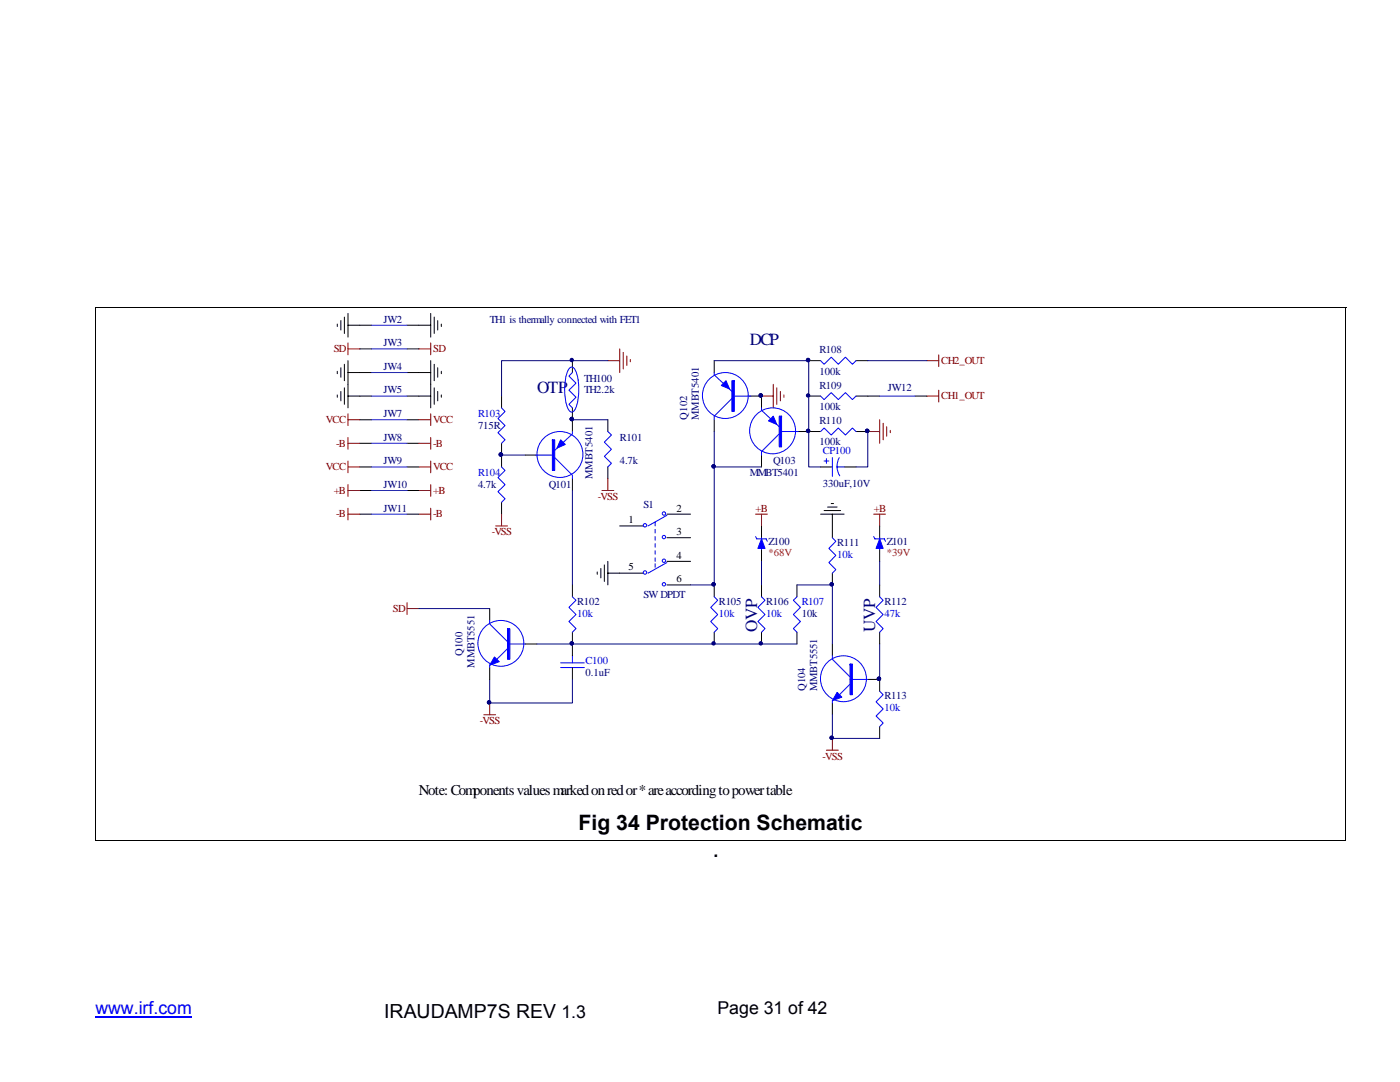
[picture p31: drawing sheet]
<svg xmlns="http://www.w3.org/2000/svg" width="279mm" height="216mm" viewBox="0 0 279 216" stroke-linecap="round" stroke-linejoin="round" font-family="sans-serif">
<defs><g id="words">
<text font-size="4.2" x="115.5" y="165.6">Fig 34 Protection Schematic</text>
<text font-size="3.9" x="76.7" y="203">IRAUDAMP7S REV 1.3</text>
<g font-size="3.5">
<text x="142.4" y="171.1">.</text>
<text x="143.2" y="202.4">Page 31 of 42</text>
</g>
<text font-size="3.5" fill="#00f" x="19" y="202.4">www.irf.com</text>
<g font-size="3.4" fill="#000080">
<text x="149.6" y="68.9">DCP</text>
<text x="107.2" y="78.4">OTP</text>
<text x="151.1" y="126.2" transform="rotate(-90 151.1 126.2)">OVP</text>
<text x="174.7" y="126.2" transform="rotate(-90 174.7 126.2)">UVP</text>
</g>
<text font-size="3" x="83.6" y="158.6">Note: Components values marked on red or * are according to power table</text>
<g font-size="2.1" fill="#000080">
<text x="76.5" y="64.4">JW2</text>
<text x="97.7" y="64.4">TH1 is thermally connected with FET1</text>
<text x="76.5" y="69.1">JW3</text>
<text x="76.5" y="73.8">JW4</text>
<text x="116.6" y="76.2">TH100</text>
<text x="163.5" y="74.7">100k</text>
<text x="76.5" y="83.2">JW7</text>
<text x="76.5" y="78.5">JW5</text>
<text x="116.6" y="78.5">TH2.2k</text>
<text x="137.1" y="83.8" transform="rotate(-90 137.1 83.8)">Q102</text>
<text x="139.5" y="83.8" transform="rotate(-90 139.5 83.8)">MMBT5401</text>
<text x="163.5" y="81.8">100k</text>
<text x="177.2" y="78">JW12</text>
<text x="76.5" y="87.9">JW8</text>
<text x="95.4" y="85.6">715R</text>
<text x="123.7" y="87.9">R101</text>
<text x="163.5" y="88.9">100k</text>
<text x="76.5" y="92.6">JW9</text>
<text x="118.3" y="95.5" transform="rotate(-90 118.3 95.5)">MMBT5401</text>
<text x="123.7" y="92.6">4.7k</text>
<text x="149.6" y="95">MMBT5401</text>
<text x="154.3" y="92.6">Q103</text>
<text x="76.5" y="97.3">JW10</text>
<text x="95.4" y="97.3">4.7k</text>
<text x="109.5" y="97.3">Q101</text>
<text x="128.4" y="101.3">S1</text>
<text x="164.2" y="97.1">330uF,10V</text>
<text x="76.5" y="102.1">JW11</text>
<text x="153.4" y="108.6">Z100</text>
<text x="167.1" y="108.9">R111</text>
<text x="177" y="108.6">Z101</text>
<text x="128.4" y="119.3">SW DPDT</text>
<text x="115.2" y="120.7">R102</text>
<text x="143.5" y="120.7">R105</text>
<text x="152.9" y="120.7">R106</text>
<text x="160" y="123">10k</text>
<text x="176.5" y="120.7">R112</text>
<text x="92.3" y="130.9" transform="rotate(-90 92.3 130.9)">Q100</text>
<text x="94.7" y="133.2" transform="rotate(-90 94.7 133.2)">MMBT5551</text>
<text x="116.8" y="134.8">0.1uF</text>
<text x="160.7" y="137.9" transform="rotate(-90 160.7 137.9)">Q104</text>
<text x="163.1" y="137.9" transform="rotate(-90 163.1 137.9)">MMBT5551</text>
<text x="176.5" y="139.5">R113</text>
</g>
<g font-size="2.1" fill="#800000">
<text x="66.6" y="70.3">SD</text>
<text x="86.4" y="70.3">SD</text>
<text x="187.8" y="72.6">CH2_OUT</text>
<text x="187.8" y="79.7">CH1_OUT</text>
<text x="65" y="84.4">VCC</text>
<text x="67.1" y="89.1">-B</text>
<text x="86.4" y="89.1">-B</text>
<text x="86.4" y="84.4">VCC</text>
<text x="65" y="93.8">VCC</text>
<text x="86.4" y="93.8">VCC</text>
<text x="66.6" y="98.5">+B</text>
<text x="86.4" y="98.5">+B</text>
<text x="119.3" y="99.7">-VSS</text>
<text x="67.1" y="103.2">-B</text>
<text x="86.4" y="103.2">-B</text>
<text x="98.1" y="106.8">-VSS</text>
<text x="150.8" y="102.1">+B</text>
<text x="174.4" y="102.1">+B</text>
<text x="78.4" y="122.1">SD</text>
<text x="95.8" y="144.5">-VSS</text>
<text x="164.1" y="151.6">-VSS</text>
</g>
<g font-size="2.1" fill="#11037e">
<text x="163.5" y="70.5">R108</text>
<text x="163.5" y="77.6">R109</text>
<text x="163.5" y="84.6">R110</text>
</g>
<g font-size="2.1" fill="#00f">
<text x="95.4" y="83.2">R103</text>
<text x="95.4" y="95">R104</text>
<text x="164.2" y="90.5">CP100</text>
<text x="167.1" y="111.3">10k</text>
<text x="115.2" y="123">10k</text>
<text x="143.5" y="123">10k</text>
<text x="152.9" y="123">10k</text>
<text x="160" y="120.7">R107</text>
<text x="176.5" y="123">47k</text>
<text x="116.8" y="132.4">C100</text>
<text x="176.5" y="141.9">10k</text>
</g>
<g font-size="2.1">
<text x="125.5" y="104.4">1</text>
<text x="135" y="102.1">2</text>
<text x="135" y="106.8">3</text>
<text x="125.5" y="113.8">5</text>
<text x="135" y="111.5">4</text>
<text x="135" y="116.2">6</text>
</g>
<g font-size="2.1" fill="#f00">
<text x="153.4" y="111">*68V</text>
<text x="177" y="111">*39V</text>
</g>
</g></defs>
<path d="M19 202.9h19.3" fill="none" stroke="#00f" stroke-width=".25"/>
<g fill="#fff">
<path d="M50.8 198.2h92.1v14.5h-92.1z"/>
<path d="M25.4 3.2h47.6v20.6h-47.6z"/>
<path d="M28 4.5h43.9v18h-43.9z"/>
<path d="M114.3 9.5h54v10.6h-54z"/>
</g>
<g fill="none" stroke="#800000" stroke-width=".2">
<path d="M69.4 68.4v2.4M69.4 69.6h2.4M83.6 69.6h2.4M86 68.4v2.4M121.3 72h2.4M123.7 69.6v4.7M124.4 70.3v3.3M125.1 71v1.9M125.8 71.7v.5M152 79h2.3M154.3 76.7v4.7M155 77.4v3.3"/>
<path d="M155.7 78.1v1.9M156.4 78.8v.5M185 79h2.3M185 72h2.3M187.3 70.8v2.4M187.3 77.9v2.3M69.4 97.9h2.4M69.4 82.6v2.3M69.4 87.3v2.3M69.4 92v2.3M69.4 96.7v2.4M69.4 88.5h2.4"/>
<path d="M69.4 83.8h2.4M69.4 93.2h2.4M83.6 97.9h2.4M83.6 88.5h2.4M83.6 83.8h2.4M83.6 93.2h2.4M86 82.6v2.3M86 87.3v2.3M86 92v2.3M86 96.7v2.4M120.1 97.9h2.4M121.3 95.5v2.4"/>
<path d="M173.2 86.1h2.4M175.6 83.8v4.7M176.3 84.5v3.3M177 85.2v1.8M177.7 85.9v.4M69.4 102.6h2.4M69.4 101.4v2.4M83.6 102.6h2.4M86 101.4v2.4M98.9 104.9h2.4M100.1 102.6v2.3M150.8 102.6h2.3"/>
<path d="M152 102.6v2.3M174.4 102.6h2.3M175.6 102.6v2.3M81.2 120.2v2.4M81.2 121.4h2.4M96.6 142.6h2.3M97.7 140.3v2.3M164.9 149.7h2.4M166.1 147.3v2.4"/>
</g>
<g fill="#000080" stroke="#000080" stroke-width=".2">
<circle cx="151.8" cy="78.9" r=".34"/>
<circle cx="114.1" cy="128.4" r=".34"/>
<circle cx="97.6" cy="140.1" r=".34"/>
<circle cx="175.4" cy="135.4" r=".34"/>
<circle cx="161.3" cy="86" r=".34"/>
<circle cx="173.1" cy="86" r=".34"/>
<circle cx="161.3" cy="78.9" r=".34"/>
<circle cx="161.3" cy="71.8" r=".34"/>
<circle cx="142.4" cy="93" r=".34"/>
<circle cx="166" cy="147.2" r=".34"/>
<circle cx="142.4" cy="116.6" r=".34"/>
<circle cx="142.4" cy="128.4" r=".34"/>
<circle cx="151.8" cy="128.4" r=".34"/>
<circle cx="166" cy="116.6" r=".34"/>
<circle cx="100" cy="90.7" r=".35"/>
<circle cx="114.1" cy="83.6" r=".34"/>
<circle cx="114.1" cy="71.8" r=".34"/>
</g>
<g fill="none" stroke="#00f" stroke-width=".2">
<path d="M114.2 74.3l-.7 .7 1.5 1.5-1.5 1.4 1.5 1.4-1.5 1.4 .7 .7M115.4 75.8l-.2-.7a2.27 2.27 0 0 0-1.1-1.9 1.88 1.88 0 0 0-1.1 1.7 11 11 0 0 0 .5 6.9l.6 .4a1.89 1.89 0 0 0 1.1-1.7 13.4 13.4 0 0 0 .2-4.7M142.5 74.3v.5l3.6 3.3M146.1 79.5l-3.6 3.5v.8M146.5 79h3.3M163.8 79l.7 .7 1.4-1.4 1.4 1.4 1.4-1.4 1.4 1.4 .7-.7M163.8 72l.7 .7 1.4-1.4 1.4 1.4 1.4-1.4 1.4 1.4 .7-.7M100.1 81.4l.7 .7-1.4 1.4 1.4 1.4-1.4 1.4 1.4 1.5-.7 .7M100.1 93.2l.7 .7-1.4 1.4 1.4 1.4-1.4 1.4 1.4 1.4-.7 .7M106.9 90.8h3.3M110.7 91.3l3.5 3.5v.7M114.2 86.1v.5l-3.5 3.3"/>
<path d="M121.3 86.1l.7 .7-1.4 1.4 1.4 1.4-1.4 1.5 1.4 1.4-.7 .7M152 81.4v.5l3.5 3.3M155.5 86.6l-3.5 3.5v.7M156 86.1h3.3M163.8 86.1l.7-.7 1.4 1.4 1.4-1.4 1.4 1.4 1.4-1.4 .7 .7M164.5 92h.9M164.9 91.5v1M166.1 91.3v3.8M167.1 93.2h1.4M167.5 91.3a3.6 3.6 0 0 0 .1 3.7M114.2 119.1l.8 .7-1.5 1.4 1.5 1.4-1.5 1.4 1.5 1.4-.8 .8M130.7 104.2v.7"/>
<path d="M130.7 105.6v.8M130.7 107.1v.7M130.7 108.5v.7M130.7 109.9v.7M130.7 111.3v.7M130.7 112.5v.7M133.1 102.8l-3.8 2.1M133.1 112.2l-3.8 2.2M142.5 119.1l.7 .7-1.4 1.4 1.4 1.4-1.4 1.4 1.4 1.4-.7 .8M150.8 107.1l.2 .4h1.9l.2 .5M152 119.1l.7 .7-1.4 1.4 1.4 1.4-1.4 1.4 1.4 1.4-.7 .8M152 107.3v2.4"/>
<path d="M159 119.1l-.7 .7 1.4 1.4-1.4 1.4 1.4 1.4-1.4 1.4 .7 .8M166.1 107.3l.7 .7-1.4 1.4 1.4 1.4-1.4 1.4 1.4 1.5-.7 .7M174.4 107.1l.2 .4h1.9l.2 .5M175.6 119.1l.7 .7-1.5 1.4 1.5 1.4-1.5 1.4 1.5 1.4-.7 .8M175.6 107.3v2.4M97.7 123.8v.7l3.6 3.5M97.7 132.7v.5M101.3 129.4l-2.2 2.2M101.3 128.5h3.5M111.9 133.2h4.7M111.9 132.3h4.7M114.2 130.9v1.4"/>
<path d="M166.1 130.9v.7l3.6 3.5M166.1 139.8v.5M169.7 136.5l-2.2 2.1M169.7 135.6h3.5M175.6 137.9l.7 .7-1.5 1.4 1.5 1.5-1.5 1.4 1.5 1.4-.7 .7"/>
<circle cx="144.8" cy="78.9" r="4.6"/>
<circle cx="111.7" cy="90.7" r="4.6"/>
<circle cx="154.2" cy="86" r="4.6"/>
<circle cx="128.7" cy="114.2" r=".35"/>
<circle cx="128.7" cy="104.8" r=".35"/>
<circle cx="132.5" cy="102.5" r=".34"/>
<circle cx="132.5" cy="107.2" r=".34"/>
<circle cx="132.5" cy="111.9" r=".34"/>
<circle cx="132.5" cy="116.6" r=".34"/>
<circle cx="100" cy="128.4" r="4.6"/>
<circle cx="168.3" cy="135.4" r="4.6"/>
</g>
<g fill="none" stroke="#000" stroke-width=".2">
<path d="M19 61.3h249.7M19.1 61.4v106.4M67.3 64.7v.5M67.3 74.1v.5M67.3 78.8v.5M68 64v1.8M68 73.4v1.9M68 78.1v1.9M68.7 63.3v3.2M68.7 72.7v3.3M68.7 77.4v3.3M69.4 79h4.8"/>
<path d="M69.4 64.9h4.8M69.4 62.5v4.8M69.4 72v9.4M69.4 74.3h4.8M71.8 69.6h2.4M81.2 79h4.8M81.2 64.9h4.8M81.2 69.6h2.4M81.2 74.3h4.8M86 62.5v4.8M86 72v9.4M86.7 63.3v3.2"/>
<path d="M86.7 72.7v3.3M86.7 77.4v3.3M87.4 64v1.8M87.4 73.4v1.9M87.4 78.1v1.9M88.1 64.7v.5M88.1 74.1v.5M88.1 78.8v.5M100.1 79v2.4M114.2 72v2.3M142.5 72v2.3M149.6 79h2.4v2.4"/>
<path d="M161.4 79h2.4M161.4 72h2.4M170.8 79h4.8M170.8 72h2.4M182.6 79h2.4M268.6 61.4v106.4M71.8 93.2h2.4M71.8 97.9h2.4M71.8 88.5h2.4M71.8 83.8h2.4M81.2 93.2h2.4M81.2 97.9h2.4"/>
<path d="M81.2 88.5h2.4M81.2 83.8h2.4M100.1 88.5v4.7M104.8 90.8h2.4M114.2 81.4v4.7M114.2 95.5v2.4M121.3 83.8v2.3M121.3 93.2v2.3M142.5 83.8v2.3M152 90.8v2.4M159 86.1h4.8M163.8 93.2h2.3"/>
<path d="M168.5 93.2h2.3M170.8 86.1h2.4M71.8 102.6h2.4M81.2 102.6h2.4M100.1 100.2v2.4M114.2 116.7v2.4M119.2 114.1v.5M119.9 113.4v1.9M120.6 112.7v3.3M121.3 114.4h7.1M121.3 112v4.7M123.7 104.9h4.7"/>
<path d="M133.1 102.6h4.7M133.1 107.3h4.7M133.1 112h4.7M133.1 116.7h4.7M142.5 116.7v2.4M152 104.9v2.4M152 109.7v2.3M152 116.7v2.4M159 116.7v2.4M163.8 102.6h4.7M164.5 101.9h3.3M165.2 101.2h1.9"/>
<path d="M165.9 100.5h.4M166.1 102.6v4.7M166.1 114.4v2.3M175.6 104.9v2.4M175.6 109.7v2.3M175.6 116.7v2.4M97.7 121.4v2.4M97.7 133.2v2.4M104.8 128.5h2.4M114.2 126.2v4.7M114.2 133.2v2.4M142.5 126.2v2.3"/>
<path d="M152 126.2v2.3M159 126.2v2.3M166.1 128.5v2.4M173.2 135.6h2.4v2.3M175.6 126.2v2.3M166.1 140.3v2.3M175.6 145v2.3M19 167.7h249.5"/>
</g>
<g fill="none" stroke="#000080" stroke-width=".2">
<path d="M121.3 72h-21.2v7M142.5 72h18.9v21.2h2.4M173.2 72h11.8M100.1 90.8h4.7M114.2 97.9v18.8M114.2 83.8h7.1M142.5 86.1v7.1h9.5M142.5 93.2v23.5h-4.7M173.2 86.1v7.1h-2.4M152 112v4.7M159 116.7h7.1v11.8M175.6 112v4.7"/>
<path d="M83.6 121.4h14.1M97.7 135.6v4.7h16.5v-4.7M107.2 128.5h51.8M175.6 128.5v7.1M166.1 142.6v4.7h9.5"/>
</g>
<g fill="#00f" stroke="#00f" stroke-width=".2">
<path d="M98.7 131.1l.9 .9-1.9 .7z"/>
<path d="M144.9 76l.7 1.6-1.6-.7z"/>
<path d="M167.1 138.2l.9 .9-1.9 .7z"/>
<path d="M154.3 83l.7 1.7-1.6-.7z"/>
<path d="M152 107.5l.7 1.9h-1.4z"/>
<path d="M175.6 107.5l.7 1.9h-1.5z"/>
<path d="M111.9 87.8l.9 .9-1.6 .7z"/>
<path d="M101.3 125.4h.4v6.2h-.4z" fill-rule="evenodd"/>
<path d="M146.1 76v6.1h.4v-6.1z" fill-rule="evenodd"/>
<path d="M169.7 132.5h.4v6.1h-.4z" fill-rule="evenodd"/>
<path d="M155.5 83v6.2h.5v-6.2z" fill-rule="evenodd"/>
<path d="M110.2 87.8h.5v6.1h-.5z" fill-rule="evenodd"/>
</g>
<path d="M74.2 64.9h7M74.2 79h7M74.2 69.6h7M74.2 74.3h7M175.6 79h7M74.2 97.9h7M74.2 88.5h7M74.2 83.8h7M74.2 93.2h7M74.2 102.6h7" fill="none" stroke="#03c" stroke-width=".2"/>
<path d="M19 61.2h.1v.2h-.1zM268.5 61.2h.2v.2h-.2zM268.5 167.6h.2v.2h-.2z" fill="#000"/>
<use href="#words"/>
</svg>
